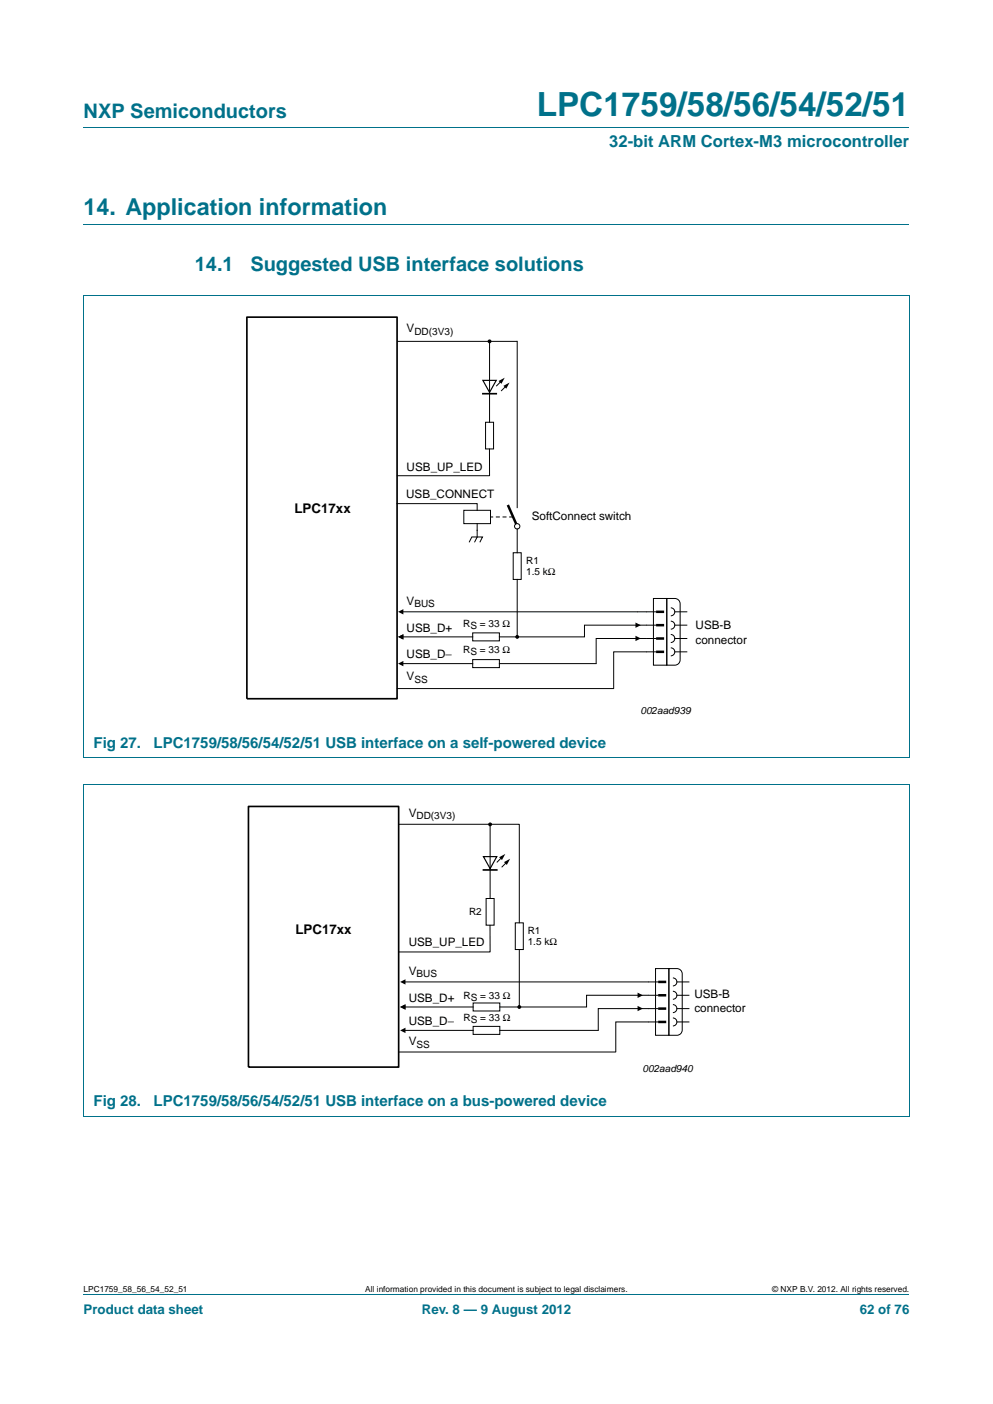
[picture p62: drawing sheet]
<svg xmlns="http://www.w3.org/2000/svg" width="210mm" height="297mm" viewBox="0 0 210 297" stroke-linecap="round" stroke-linejoin="round" font-family="sans-serif">
<defs><g id="words">
<text font-size="7" fill="#00718a" x="113.5" y="24.6">LPC1759/58/56/54/52/51</text>
<text font-size="4.9" fill="#00718a" x="17.7" y="45.4">14. Application information</text>
<g font-size="4.2" fill="#00718a">
<text x="17.7" y="24.9">NXP Semiconductors</text>
<text x="41.2" y="57.3">14.1</text>
<text x="52.9" y="57.3">Suggested USB interface solutions</text>
</g>
<text font-size="3.5" fill="#00718a" x="128.8" y="31.1">32-bit ARM Cortex-M3 microcontroller</text>
<g font-size="3.2" fill="#00718a">
<text x="19.8" y="158.2">Fig 27.</text>
<text x="32.5" y="158.2">LPC1759/58/56/54/52/51 USB interface on a self-powered device</text>
<text x="19.8" y="234.1">Fig 28.</text>
<text x="32.5" y="234.1">LPC1759/58/56/54/52/51 USB interface on a bus-powered device</text>
</g>
<g font-size="2.8">
<text x="62.3" y="108.5">LPC17xx</text>
<text x="62.5" y="197.6">LPC17xx</text>
</g>
<g font-size="2.8" fill="#00718a">
<text x="17.7" y="277.9">Product data sheet</text>
<text x="89.2" y="277.9">Rev. 8 — 9 August 2012</text>
<text x="181.8" y="277.9">62 of 76</text>
</g>
<g font-size="2.5">
<text x="86" y="70.3">V</text>
<text x="86" y="99.6">USB_UP_LED</text>
<text x="85.9" y="105.4">USB_CONNECT</text>
<text x="112.4" y="110.1">SoftConnect switch</text>
<text x="86" y="127.9">V</text>
<text x="86" y="133.6">USB_D+</text>
<text x="147.1" y="133.1">USB-B</text>
<text x="147.1" y="136.1">connector</text>
<text x="86" y="139.3">USB_D−</text>
<text x="86" y="143.9">V</text>
<text x="86.4" y="172.8">V</text>
<text x="86.4" y="200.2">USB_UP_LED</text>
<text x="86.4" y="206.2">V</text>
<text x="86.4" y="212">USB_D+</text>
<text x="146.8" y="211.1">USB-B</text>
<text x="146.8" y="214.1">connector</text>
<text x="86.4" y="216.9">USB_D−</text>
<text x="86.4" y="221.2">V</text>
</g>
<g font-size="2.1">
<text x="87.6" y="70.8">DD(3V3)</text>
<text x="111.3" y="119.3">R1</text>
<text x="111.3" y="121.7">1.5 kΩ</text>
<text x="87.6" y="128.4">BUS</text>
<text x="97.9" y="132.6">RS = 33 Ω</text>
<text x="97.9" y="138.1">RS = 33 Ω</text>
<text x="87.6" y="144.4">SS</text>
<text x="135.4" y="151">002aad939</text>
<text x="88.1" y="173.3">DD(3V3)</text>
<text x="99.2" y="193.7">R2</text>
<text x="111.6" y="197.6">R1</text>
<text x="111.6" y="200">1.5 kΩ</text>
<text x="88.1" y="206.7">BUS</text>
<text x="98" y="211.3">RS = 33 Ω</text>
<text x="88.1" y="221.7">SS</text>
<text x="98" y="216">RS = 33 Ω</text>
<text x="135.9" y="226.8">002aad940</text>
</g>
<g font-size="1.8">
<text x="17.7" y="273.3">LPC1759_58_56_54_52_51</text>
<text x="77.2" y="273.3">All information provided in this document is subject to legal disclaimers.</text>
<text x="163.3" y="273.3">© NXP B.V. 2012. All rights reserved.</text>
</g>
</g></defs>
<path d="M17.7 27h174.6M17.7 47.4h174.6M17.6 62.6h174.7M17.7 62.7v97.6M192.3 62.7v97.6M17.6 160.3h174.7M17.7 273.9h174.6" fill="none" stroke="#00718a" stroke-width=".21"/>
<path d="M52.2 67.1h31.8v80.7h-31.8z" fill-rule="evenodd" fill="#fff" stroke="#000" stroke-width=".35"/>
<g fill="none" stroke="#000" stroke-width=".21">
<path d="M84 106.6h16.9v1.4M98.1 108h5.6v2.8h-5.6zM100.9 110.8v1.4M103.7 109.4h.6M104.9 109.4h.8M106.3 109.4h.8M107.7 109.4h.8M108.5 116.9h1.7v5.7h-1.7zM84.9 129.4h49.9M84.9 134.7h15.1M100 133.9h5.6v1.7h-5.6zM109.4 122.6v12.1"/>
<path d="M134.8 132.3h-11.2v2.4h-18M84 145.7h45.8"/>
</g>
<path d="M84.2 129.4l1.1-.5v1.1zM84.2 134.7l1.1-.5v1.1zM134.4 131.7l1.1 .6-1.1 .5zM134.4 134.5l1.1 .6-1.1 .5zM84.2 140.4l1.1-.6v1.2z" fill="#000"/>
<circle cx="109.4" cy="134.7" r=".28" fill="#000" stroke="#000" stroke-width=".25"/>
<path d="M107.4 106.8l2 4.5" fill="none" stroke="#000" stroke-width=".53"/>
<circle cx="109.4" cy="111.3" r=".56" fill="#fff" stroke="#000" stroke-width=".21"/>
<g fill="none" stroke="#000" stroke-width=".21">
<path d="M84 72.2h25.4v35.2M103.5 72.2v17.1M102.7 89.3h1.7v5.7h-1.7zM103.5 95v5.6h-19.5M106.1 80.5l-1.2 1.2M107.2 81.5l-1.2 1.2M99.2 114.7l.6-1.1h2.2l-.5 1.1M100.9 112.2v1.4l-.6 1.1M109.4 111.9v5M100 139.6h5.6v1.6h-5.6zM134.8 129.4h3.9M134.8 132.3h3.9"/>
<path d="M138.2 126.6h2.8v14.1h-2.8zM138.7 135.1h-12.6v5.3h-20.5M138.7 137.9h-8.9v7.8M141 126.6h1.7a1.13 1.13 0 0 1 1.1 1.1v11.9a1.13 1.13 0 0 1-1.1 1.1h-1.7zM141.8 131.4a.85 .85 0 0 1 .9 .9 .85 .85 0 0 1-.9 .8M141.8 134.2a.85 .85 0 0 1 .9 .9 .85 .85 0 0 1-.9 .8M141.8 128.6a.85 .85 0 0 1 .9 .8 .85 .85 0 0 1-.9 .9M141.8 137.1a.85 .85 0 0 1 .9 .8 .85 .85 0 0 1-.9 .9M142.7 129.4h2.5M142.7 132.3h2.5M142.7 135.1h2.5M142.7 137.9h2.5"/>
<path d="M84.9 140.4h15.1"/>
</g>
<path d="M138.7 132.3h1.7M138.7 135.1h1.7M138.7 129.4h1.7M138.7 137.9h1.7" fill="none" stroke="#000" stroke-width=".53"/>
<path d="M105.4 80.6l1.3-.7-.7 1.3zM106.5 81.6l1.3-.7-.7 1.3z" fill="#000"/>
<path d="M102.1 80.5h2.8l-1.4 2.5z" fill="none" stroke="#000" stroke-width=".25"/>
<path d="M102.1 83.3h2.8z" fill="#000" stroke="#000" stroke-width=".35"/>
<circle cx="103.5" cy="72.2" r=".28" fill="#000" stroke="#000" stroke-width=".25"/>
<path d="M17.6 166h174.7M17.7 166v70.1M192.3 166v70.1M17.6 236.2h174.7" fill="none" stroke="#00718a" stroke-width=".21"/>
<path d="M52.5 170.6h31.8v55.2h-31.8z" fill-rule="evenodd" fill="#fff" stroke="#000" stroke-width=".35"/>
<g fill="none" stroke="#000" stroke-width=".21">
<path d="M84.4 174.4h25.4v20.8M103.6 174.4v15.7M102.8 190.1h1.7v5.6h-1.7zM103.6 195.7v5.7h-19.3M106.2 181.3l-1.1 1.2M107.3 182.3l-1.2 1.2M109 195.2h1.7v5.7h-1.7zM85.3 213h14.7M85.3 207.7h53.9M85.3 218h14.7M100 212.2h5.7v1.7h-5.7zM100 217.1h5.7v1.7h-5.7z"/>
<path d="M109.8 200.9v12.1M138.6 204.9h2.8v14.1h-2.8zM139.2 210.6h-15.2v2.4h-18.3M139.2 213.4h-12.7v4.6h-20.8M139.2 216.2h-9v6.4h-45.8M141.4 204.9h1.7a1.13 1.13 0 0 1 1.2 1.1v11.9a1.13 1.13 0 0 1-1.2 1.1h-1.7zM142.3 209.7a.85 .85 0 0 1 .8 .9 .85 .85 0 0 1-.8 .8M142.3 212.5a.85 .85 0 0 1 .8 .9 .85 .85 0 0 1-.8 .8M142.3 206.9a.85 .85 0 0 1 .8 .8 .85 .85 0 0 1-.8 .9M142.3 215.4a.85 .85 0 0 1 .8 .8 .85 .85 0 0 1-.8 .9M143.1 207.7h2.6M143.1 210.6h2.6"/>
<path d="M143.1 213.4h2.6M143.1 216.2h2.6"/>
</g>
<path d="M105.6 181.4l1.2-.7-.7 1.3zM106.6 182.4l1.3-.7-.7 1.3zM84.6 207.7l1.1-.5v1.1zM84.6 213l1.1-.5v1.1zM84.6 218l1.1-.6v1.2zM134.8 210l1.2 .6-1.2 .5zM134.8 212.8l1.2 .6-1.2 .5z" fill="#000"/>
<path d="M102.2 181.2h2.9l-1.5 2.6z" fill="none" stroke="#000" stroke-width=".25"/>
<path d="M102.2 184.1h2.9z" fill="#000" stroke="#000" stroke-width=".35"/>
<g fill="#000" stroke="#000" stroke-width=".25">
<circle cx="103.6" cy="174.4" r=".28"/>
<circle cx="109.8" cy="213" r=".28"/>
</g>
<path d="M139.2 210.6h1.7M139.2 213.4h1.7M139.2 207.7h1.7M139.2 216.2h1.7" fill="none" stroke="#000" stroke-width=".53"/>
<use href="#words"/>
</svg>
